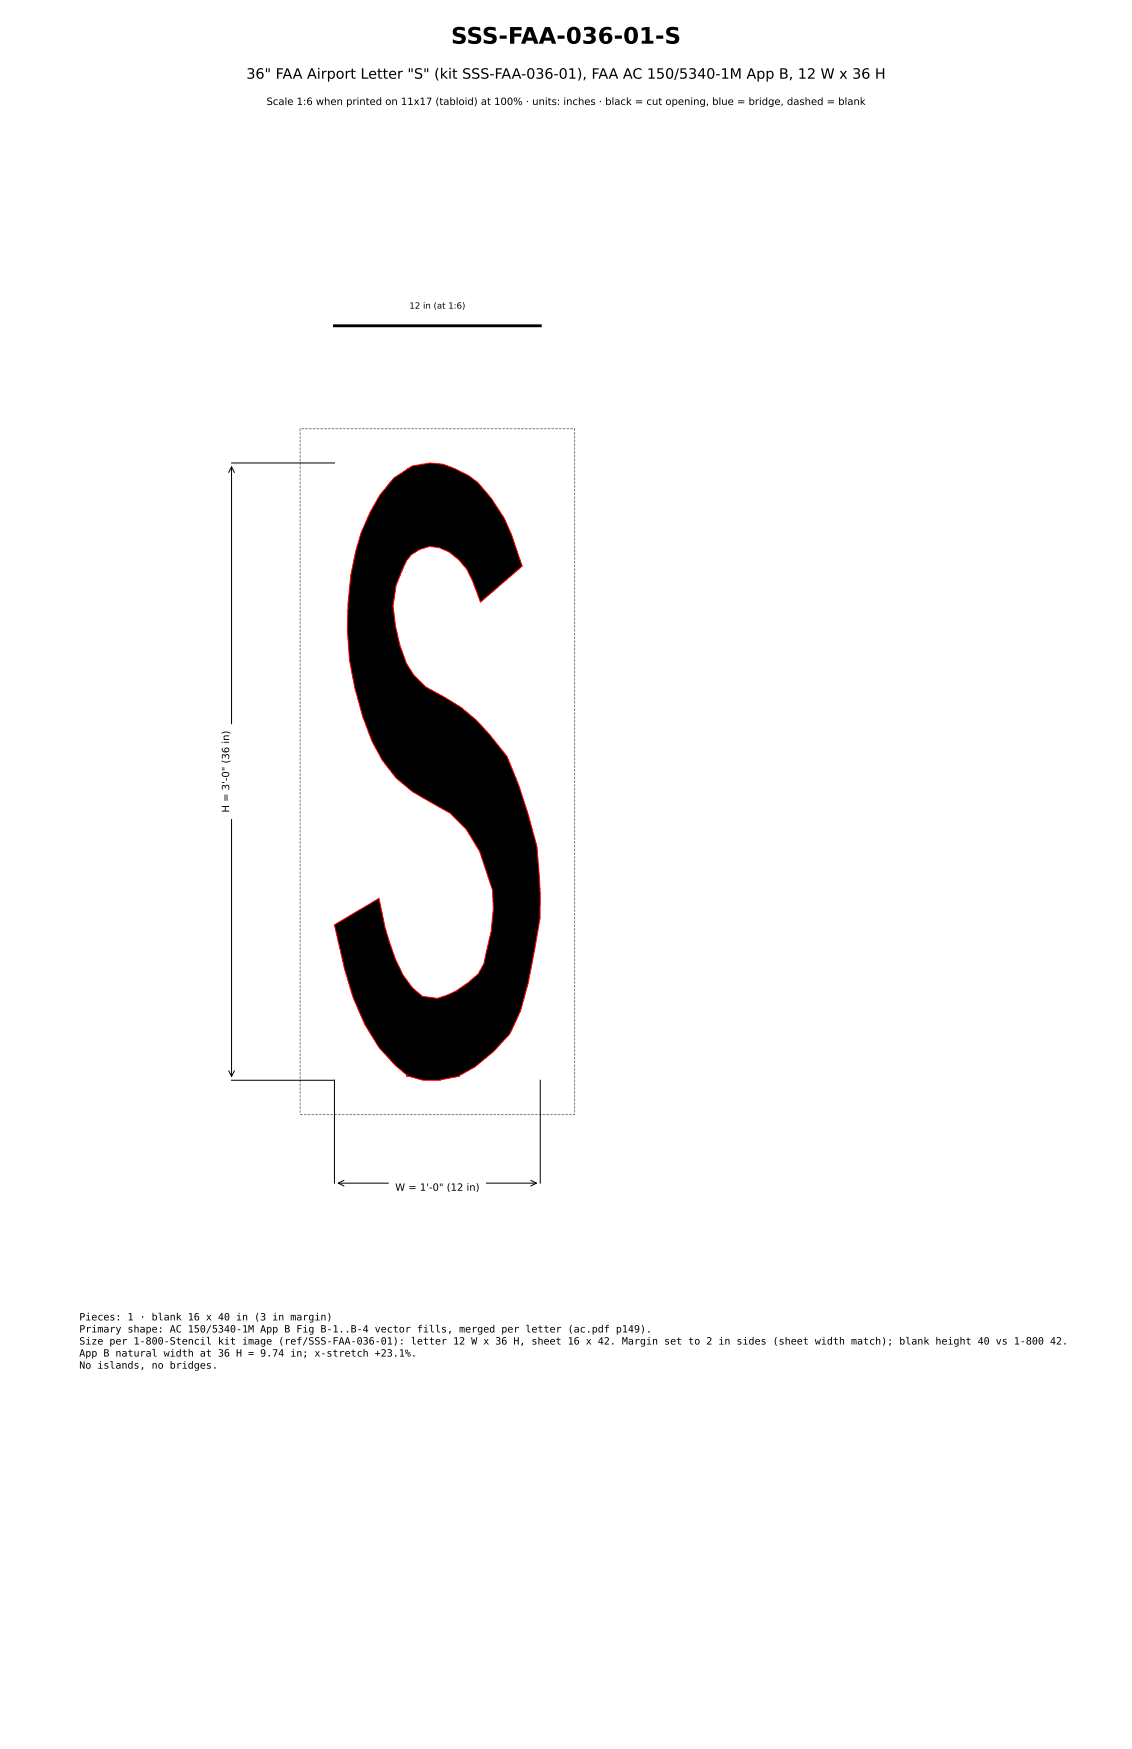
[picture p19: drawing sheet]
<svg xmlns="http://www.w3.org/2000/svg" width="279mm" height="432mm" viewBox="0 0 279 432" stroke-linecap="round" stroke-linejoin="round" font-family="sans-serif">
<defs><g id="words">
<text font-size="5.6" x="111.3" y="10.8">SSS-FAA-036-01-S</text>
<text font-size="3.5" x="60.8" y="19.4">36&quot; FAA Airport Letter &quot;S&quot; (kit SSS-FAA-036-01), FAA AC 150/5340-1M App B, 12 W x 36 H</text>
<g font-size="2.5">
<text x="65.8" y="25.9">Scale 1:6 when printed on 11x17 (tabloid) at 100% · units: inches · black = cut opening, blue = bridge, dashed = blank</text>
<text x="56.6" y="200.6" transform="rotate(-90 56.6 200.6)">H = 3'-0&quot; (36 in)</text>
<text x="97.5" y="294">W = 1'-0&quot; (12 in)</text>
<text x="19.6" y="326">Pieces: 1 · blank 16 x 40 in (3 in margin)</text>
<text x="19.6" y="329">Primary shape: AC 150/5340-1M App B Fig B-1..B-4 vector fills, merged per letter (ac.pdf p149).</text>
<text x="19.6" y="331.9">Size per 1-800-Stencil kit image (ref/SSS-FAA-036-01): letter 12 W x 36 H, sheet 16 x 42. Margin set to 2 in sides (sheet width match); blank height 40 vs 1-800 42.</text>
<text x="19.6" y="334.9">App B natural width at 36 H = 9.74 in; x-stretch +23.1%.</text>
<text x="19.6" y="337.9">No islands, no bridges.</text>
</g>
<text font-size="2.1" x="101" y="76.2">12 in (at 1:6)</text>
</g></defs>
<path d="M74.1 105.8h67.7v169.4h-67.7z" fill="none" stroke="#808080" stroke-width=".25" stroke-dasharray=".7 .3" stroke-linecap="butt"/>
<path d="M97.2 118l4.5-3 2.2-.4a11 11 0 0 1 6.6 .4l1.6 .7a17.9 17.9 0 0 1 8.4 6.4l.1 .2a33.7 33.7 0 0 1 6.7 12.9l1.6 4.6-10.3 8.9-2-5.4-1.4-2.8-.6-.7a10.7 10.7 0 0 0-8.6-4.9 9 9 0 0 0-5.6 3.5l-1.6 3.6a19.7 19.7 0 0 0-1 13.5 25.3 25.3 0 0 0 4.3 11.2l2.9 2.9 4.7 2.5a39.7 39.7 0 0 1 12.4 10.8l3.1 3.9 .3 .8 2.5 6.1 2.4 7.3 1 3.8a41 41 0 0 1 1.7 11.5l.2 3.3a43.3 43.3 0 0 1-.6 10.2l-2.3 12.9-2 7-2.6 5.5a38.5 38.5 0 0 1-12.6 10.5l.2 .1h-.4a19.3 19.3 0 0 1-12.3-.1l-.4-.1 .4 .1a34.7 34.7 0 0 1-9.2-10.5 23 23 0 0 1-2.9-5.5l-1.5-3.7-2-6.6-2.6-11.1 11-6.5 .6 2.5a54.8 54.8 0 0 0 5.4 16.5l2.3 3.1 2.5 2.1 3.7 .5a21.1 21.1 0 0 0 10-6l1.4-2.5 .8-3.5a42.9 42.9 0 0 0 1.3-14.8l-3.1-9.5-.8-1.3a21.4 21.4 0 0 0-11.2-10.8l-4.6-2.6a29.5 29.5 0 0 1-10.6-14.2l-.1-.1a90 90 0 0 1-4.8-18.1l-.3-3.9a50.5 50.5 0 0 1-.1-9.6l.7-7.6 1.3-6.4a35.1 35.1 0 0 1 2.8-7.7l.8-1.7 2.4-4.1z" fill="#000" stroke="#f00" stroke-width=".25"/>
<path d="M56.4 116.7l.7-1.5 .8 1.5M57.1 115.2v150.6M57.1 114.3h25.4M56.4 264.3l.7 1.5 .8-1.5M57.1 266.7h25.4v25.4M133.3 266.7v25.4M83.5 292.1h48.9M84.9 291.4l-1.4 .7 1.4 .7M131 291.4l1.4 .7-1.4 .7" fill="none" stroke="#000" stroke-width=".25"/>
<path d="M82.5 80.4h50.8" fill="none" stroke="#000" stroke-width=".71"/>
<g fill="#fff" stroke="#fff" stroke-width=".35">
<path d="M96.1 290.7h23.7v5.3h-23.7z"/>
<path d="M53.3 179h5.3v23h-5.3z"/>
</g>
<use href="#words"/>
</svg>
